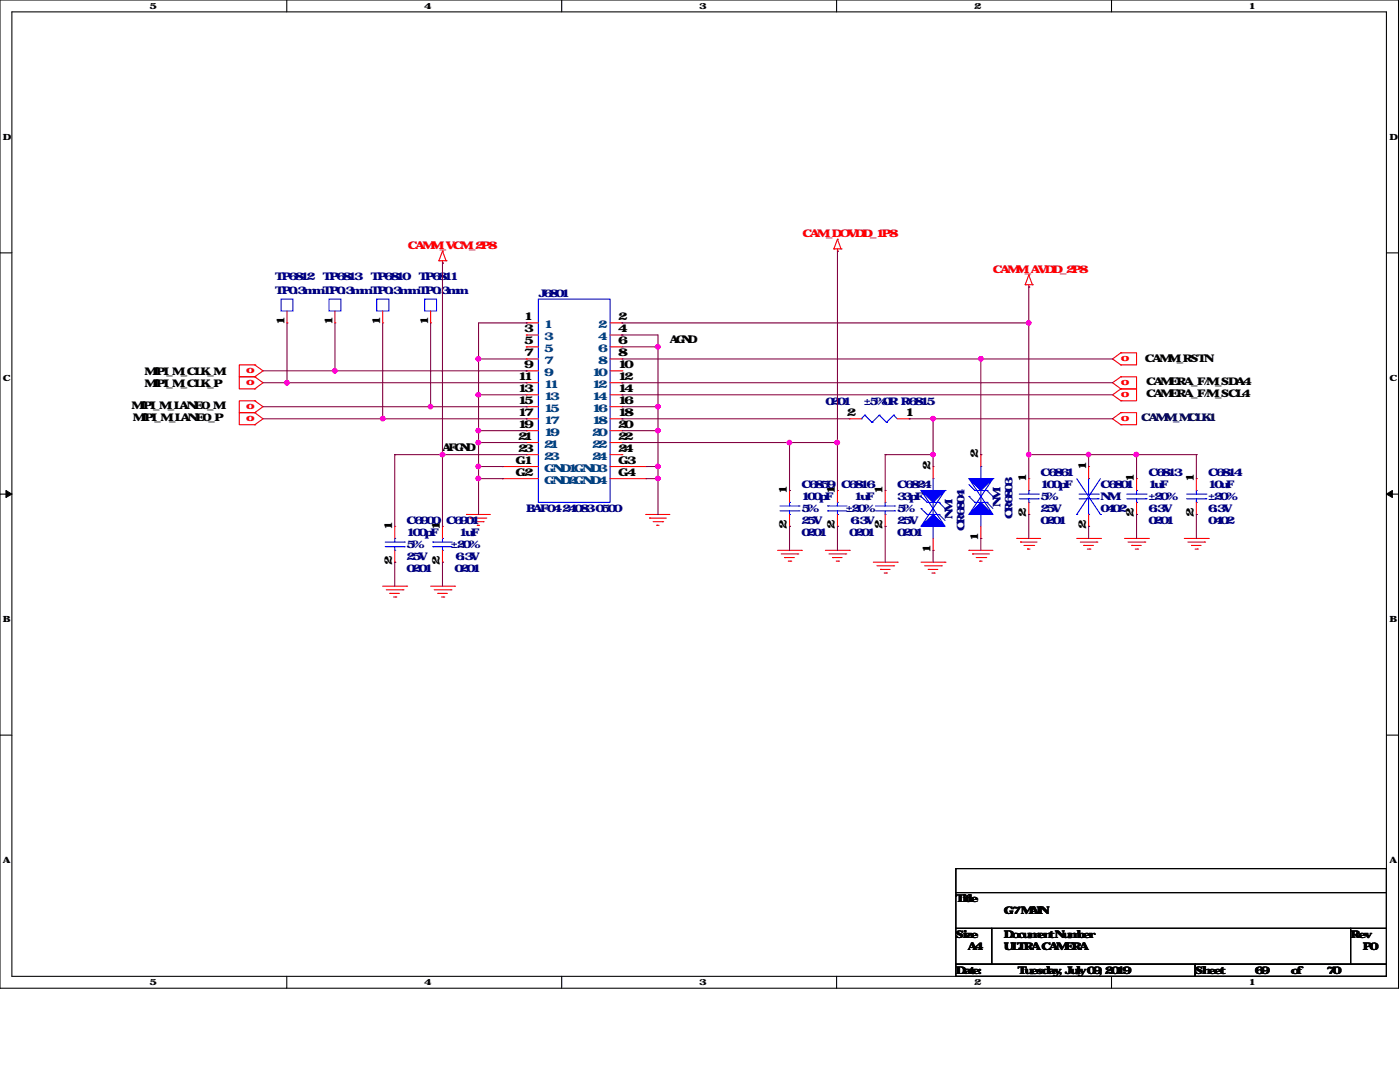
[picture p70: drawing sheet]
<svg xmlns="http://www.w3.org/2000/svg" width="279mm" height="216mm" viewBox="0 0 279 216" stroke-linecap="round" stroke-linejoin="round" font-family="sans-serif">
<defs><g id="words">
<g font-size="2.2">
<text x="56.8" y="64.9" transform="rotate(-90 56.8 64.9)">1</text>
<text x="66.3" y="64.9" transform="rotate(-90 66.3 64.9)">1</text>
<text x="75.9" y="64.9" transform="rotate(-90 75.9 64.9)">1</text>
<text x="85.4" y="64.9" transform="rotate(-90 85.4 64.9)">1</text>
<text x="104.6" y="63.9">1</text>
<text x="123.4" y="63.9">2</text>
<text x="104.6" y="66.3">3</text>
<text x="104.6" y="68.7">5</text>
<text x="104.6" y="71.1">7</text>
<text x="123.4" y="66.3">4</text>
<text x="123.4" y="68.7">6</text>
<text x="123.4" y="71.1">8</text>
<text x="103.4" y="75.9">11</text>
<text x="104.6" y="73.5">9</text>
<text x="123.4" y="73.5">10</text>
<text x="123.4" y="75.9">12</text>
<text x="103.4" y="78.3">13</text>
<text x="103.4" y="80.6">15</text>
<text x="103.4" y="83.1">17</text>
<text x="123.4" y="78.3">14</text>
<text x="123.4" y="80.6">16</text>
<text x="123.4" y="83.1">18</text>
<text x="169" y="83.1">2</text>
<text x="180.7" y="83.1">1</text>
<text x="103.4" y="85.4">19</text>
<text x="103.4" y="87.8">21</text>
<text x="123.4" y="85.4">20</text>
<text x="123.4" y="87.8">22</text>
<text x="102.9" y="92.6">G1</text>
<text x="102.9" y="95">G2</text>
<text x="103.4" y="90.2">23</text>
<text x="123.4" y="90.2">24</text>
<text x="123.4" y="92.6">G3</text>
<text x="123.4" y="95">G4</text>
<text x="185.7" y="93.9" transform="rotate(-90 185.7 93.9)">2</text>
<text x="195.2" y="91.4" transform="rotate(-90 195.2 91.4)">2</text>
<text x="216.7" y="93.9" transform="rotate(-90 216.7 93.9)">1</text>
<text x="157.1" y="98.6" transform="rotate(-90 157.1 98.6)">1</text>
<text x="166.6" y="98.6" transform="rotate(-90 166.6 98.6)">1</text>
<text x="176.1" y="98.6" transform="rotate(-90 176.1 98.6)">1</text>
<text x="204.8" y="96.2" transform="rotate(-90 204.8 96.2)">1</text>
<text x="226.3" y="96.2" transform="rotate(-90 226.3 96.2)">1</text>
<text x="238.2" y="96.2" transform="rotate(-90 238.2 96.2)">1</text>
<text x="78.3" y="105.8" transform="rotate(-90 78.3 105.8)">1</text>
<text x="87.8" y="105.8" transform="rotate(-90 87.8 105.8)">1</text>
<text x="157.1" y="105.5" transform="rotate(-90 157.1 105.5)">2</text>
<text x="166.6" y="105.5" transform="rotate(-90 166.6 105.5)">2</text>
<text x="176.1" y="105.5" transform="rotate(-90 176.1 105.5)">2</text>
<text x="195.2" y="107.9" transform="rotate(-90 195.2 107.9)">1</text>
<text x="204.8" y="103.1" transform="rotate(-90 204.8 103.1)">2</text>
<text x="216.7" y="105.5" transform="rotate(-90 216.7 105.5)">2</text>
<text x="226.3" y="103.1" transform="rotate(-90 226.3 103.1)">2</text>
<text x="238.2" y="103.1" transform="rotate(-90 238.2 103.1)">2</text>
<text x="78.3" y="112.7" transform="rotate(-90 78.3 112.7)">2</text>
<text x="87.8" y="112.7" transform="rotate(-90 87.8 112.7)">2</text>
<text x="185.7" y="110.3" transform="rotate(-90 185.7 110.3)">1</text>
</g>
<g font-size="2.2" fill="#004080">
<text x="108.6" y="65.4">1</text>
<text x="119.4" y="65.4">2</text>
<text x="108.6" y="67.9">3</text>
<text x="108.6" y="70.2">5</text>
<text x="119.4" y="67.9">4</text>
<text x="119.4" y="70.2">6</text>
<text x="108.6" y="72.6">7</text>
<text x="108.6" y="75">9</text>
<text x="108.6" y="77.4">11</text>
<text x="118.2" y="75">10</text>
<text x="118.2" y="77.4">12</text>
<text x="119.4" y="72.6">8</text>
<text x="108.6" y="79.8">13</text>
<text x="108.6" y="82.2">15</text>
<text x="118.2" y="79.8">14</text>
<text x="118.2" y="82.2">16</text>
<text x="108.6" y="84.6">17</text>
<text x="108.6" y="87">19</text>
<text x="108.6" y="89.3">21</text>
<text x="118.2" y="84.6">18</text>
<text x="118.2" y="87">20</text>
<text x="118.2" y="89.3">22</text>
<text x="108.6" y="91.7">23</text>
<text x="108.6" y="94.1">GND1GND3</text>
<text x="118.2" y="91.7">24</text>
<text x="108.6" y="96.5">GND2GND4</text>
</g>
<g font-size="2.1" fill="#f00">
<text x="160.2" y="47.3">CAM_DOVDD_1P8</text>
<text x="81.4" y="49.7">CAMM_VCM_2P8</text>
<text x="198.2" y="54.4">CAMM_AVDD_2P8</text>
<text x="225.4" y="71" transform="rotate(-180 225.4 71)">o</text>
<text x="49.1" y="74.5">o</text>
<text x="49.1" y="76.8">o</text>
<text x="225.4" y="75.8" transform="rotate(-180 225.4 75.8)">o</text>
<text x="49.1" y="81.6">o</text>
<text x="49.1" y="84">o</text>
<text x="225.4" y="83" transform="rotate(-180 225.4 83)">o</text>
<text x="225.4" y="78.2" transform="rotate(-180 225.4 78.2)">o</text>
</g>
<g font-size="2.1" fill="#000080">
<text x="54.9" y="55.9">TP6812</text>
<text x="54.9" y="58.8">TP0.3mmTP0.3mmTP0.3mmTP0.3mm</text>
<text x="64.4" y="55.9">TP6813</text>
<text x="74" y="55.9">TP6810</text>
<text x="83.6" y="55.9">TP6811</text>
<text x="107.4" y="59.2">J6801</text>
<text x="164.7" y="80.7">0201</text>
<text x="172.4" y="80.7">±5%0R R6815</text>
<text x="207.7" y="95">C6861</text>
<text x="229.2" y="95">C6813</text>
<text x="241.1" y="95">C6814</text>
<text x="159.9" y="97.5">C6859</text>
<text x="159.9" y="99.8">100pF</text>
<text x="167.8" y="97.5">C6816</text>
<text x="170.5" y="99.8">1uF</text>
<text x="179.1" y="97.5">C6824</text>
<text x="179.1" y="99.8">33pF</text>
<text x="199.7" y="101.2" transform="rotate(-90 199.7 101.2)">NM</text>
<text x="207.7" y="97.5">100pF</text>
<text x="207.7" y="99.8">5%</text>
<text x="219.6" y="97.5">C6801</text>
<text x="219.6" y="99.8">NM</text>
<text x="229.2" y="97.5">1uF</text>
<text x="229.2" y="99.8">±20%</text>
<text x="241.1" y="97.5">10uF</text>
<text x="241.1" y="99.8">±20%</text>
<text x="81.2" y="104.6">C6900</text>
<text x="81.2" y="107">100pF</text>
<text x="89" y="104.6">C6901</text>
<text x="91.7" y="107">1uF</text>
<text x="105" y="102.2">BAF04-24083-0500</text>
<text x="159.9" y="107">0201</text>
<text x="159.9" y="104.6">25V</text>
<text x="159.9" y="102.2">5%</text>
<text x="168.8" y="102.2">±20%</text>
<text x="169.5" y="107">0201</text>
<text x="169.8" y="104.6">6.3V</text>
<text x="179.1" y="107">0201</text>
<text x="179.1" y="104.6">25V</text>
<text x="179.1" y="102.2">5%</text>
<text x="190.1" y="103.6" transform="rotate(-90 190.1 103.6)">NM</text>
<text x="192.5" y="106" transform="rotate(-90 192.5 106)">CR6804</text>
<text x="202.1" y="103.6" transform="rotate(-90 202.1 103.6)">CR6803</text>
<text x="207.7" y="104.6">0201</text>
<text x="207.7" y="102.2">25V</text>
<text x="219.6" y="102.2">0402</text>
<text x="229.2" y="104.6">0201</text>
<text x="229.2" y="102.2">6.3V</text>
<text x="241.1" y="104.6">0402</text>
<text x="241.1" y="102.2">6.3V</text>
<text x="81.2" y="111.8">25V</text>
<text x="81.2" y="109.4">5%</text>
<text x="90" y="109.4">±20%</text>
<text x="90.9" y="111.8">6.3V</text>
<text x="81.2" y="114.1">0201</text>
<text x="90.7" y="114.1">0201</text>
</g>
<g font-size="2.1">
<text x="133.7" y="68.5">AGND</text>
<text x="28.9" y="74.8">MIPI_M_CLK_M</text>
<text x="28.9" y="77.1">MIPI_M_CLK_P</text>
<text x="228.5" y="72.1">CAMM_RSTN</text>
<text x="228.7" y="76.9">CAMERA_F/M_SDA4</text>
<text x="26.2" y="81.7">MIPI_M_LANE0_M</text>
<text x="228.7" y="79.3">CAMERA_F/M_SCL4</text>
<text x="26.5" y="84.1">MIPI_M_LANE0_P</text>
<text x="88.3" y="90">AFGND</text>
<text x="190.8" y="180">Title</text>
<text x="200.3" y="182.4">G7 MAIN</text>
<text x="190.8" y="187.2">Size</text>
<text x="193.1" y="189.6">A4</text>
<text x="200.3" y="187.2">Document Number</text>
<text x="200.3" y="189.6">ULTRA CAMERA</text>
<text x="269.5" y="187.2">Rev</text>
<text x="271.9" y="189.6">P0</text>
<text x="190.8" y="194.4">Date:</text>
<text x="203.2" y="194.4">Tuesday, July 09, 2019</text>
<text x="238.5" y="194.4">Sheet</text>
<text x="250.4" y="194.4">69</text>
<text x="257.6" y="194.4">of</text>
<text x="264.7" y="194.4">70</text>
</g>
<text font-size="2.1" fill="#000040" x="227.8" y="84.1">CAMM_MCLK1</text>
<g font-size="1.7">
<text x="29.8" y="1.8">5</text>
<text x="84.7" y="1.8">4</text>
<text x="139.5" y="1.8">3</text>
<text x="194.4" y="1.8">2</text>
<text x="249.3" y="1.8">1</text>
<text x=".6" y="27.9">D</text>
<text x="277.3" y="27.9">D</text>
<text x=".6" y="76">C</text>
<text x="277.3" y="76">C</text>
<text x=".6" y="124.2">B</text>
<text x="277.3" y="124.2">B</text>
<text x=".6" y="172.3">A</text>
<text x="277.3" y="172.3">A</text>
<text x="29.8" y="196.6">5</text>
<text x="84.7" y="196.6">4</text>
<text x="139.5" y="196.6">3</text>
<text x="194.4" y="196.6">2</text>
<text x="249.3" y="196.6">1</text>
</g>
</g></defs>
<path d="M0 0h279.1v197.2h-279.1zM2.4 2.4h274.3v192.4h-274.3z" fill="none" stroke="#000" stroke-width=".21"/>
<g fill="#fff">
<path d="M29.8 .3h.9v1.9h-.9z"/>
<path d="M29.8 195.1h.9v1.9h-.9z"/>
</g>
<path d="M57.2 0v2.4M57.2 194.8v2.4" fill="none" stroke="#000" stroke-width=".21"/>
<g fill="#fff">
<path d="M84.7 .3h.9v1.9h-.9z"/>
<path d="M84.7 195.1h.9v1.9h-.9z"/>
</g>
<path d="M112.1 0v2.4M112.1 194.8v2.4" fill="none" stroke="#000" stroke-width=".21"/>
<g fill="#fff">
<path d="M139.5 .3h1v1.9h-1z"/>
<path d="M139.5 195.1h1v1.9h-1z"/>
</g>
<path d="M167 0v2.4M167 194.8v2.4" fill="none" stroke="#000" stroke-width=".21"/>
<g fill="#fff">
<path d="M194.4 .3h.9v1.9h-.9z"/>
<path d="M194.4 195.1h.9v1.9h-.9z"/>
</g>
<path d="M221.8 0v2.4M221.8 194.8v2.4" fill="none" stroke="#000" stroke-width=".21"/>
<g fill="#fff">
<path d="M249.3 .3h.9v1.9h-.9z"/>
<path d="M249.3 195.1h.9v1.9h-.9z"/>
<path d="M.6 26.4h1.2v1.9h-1.2z"/>
<path d="M277.3 26.4h1.2v1.9h-1.2z"/>
<path d="M.6 74.5h1.2v1.9h-1.2z"/>
<path d="M277.3 74.5h1.2v1.9h-1.2z"/>
</g>
<path d="M0 50.5h2.4M276.7 50.5h2.4" fill="none" stroke="#000" stroke-width=".21"/>
<g fill="#fff">
<path d="M.6 122.6h1.1v1.9h-1.1z"/>
<path d="M277.3 122.6h1.1v1.9h-1.1z"/>
</g>
<path d="M0 98.6h2.4M276.7 98.6h2.4" fill="none" stroke="#000" stroke-width=".21"/>
<path d="M1.2 97.9l1.2 .7-1.2 .7zM276.7 98.6l1.2-.7v1.4z" fill="#000" stroke="#000" stroke-width=".2"/>
<g fill="#fff">
<path d="M.6 170.7h1.1v1.9h-1.1z"/>
<path d="M277.3 170.7h1.1v1.9h-1.1z"/>
</g>
<path d="M0 146.7h2.4M276.7 146.7h2.4M190.8 173.3h85.9v4.8h-85.9zM190.8 178.1h85.9v7.2h-85.9zM190.8 185.3h7.1v7.1h-7.1zM190.8 192.4h47.7v2.4h-47.7zM197.9 185.3h71.6v7.1h-71.6zM238.5 192.4h38.2v2.4h-38.2zM269.5 185.3h7.2v7.1h-7.2z" fill="none" stroke="#000" stroke-width=".21"/>
<g fill="none" stroke="#f00" stroke-width=".21">
<path d="M87.6 52h.1M87.6 52h1.4M88.3 52.5h.1M88.3 50.1h.1M88.3 52v.5M88.3 50.1l.7 1.9M88.3 50.1l-.7 1.9M89 52h.1M166.4 49.7h.1M166.4 49.7h1.5M167.1 50.1h.1M167.1 47.8h.1"/>
<path d="M167.1 49.7v.4M167.1 47.8l.8 1.9M167.1 47.8l-.7 1.9M167.9 49.7h.1M204.6 56.8h.1M204.6 56.8h1.4M205.3 57.3h.1M205.3 54.9h.1M205.3 56.8v.5M205.3 54.9l-.7 1.9M205.3 54.9l.7 1.9M206 56.8h.1"/>
<path d="M50.8 72.8h.1M50.8 75.2h.1M50.8 72.8h-3v2.4h3M50.8 77.6h.1M50.8 75.2h-3v2.4h3M50.8 80h.1M50.8 80h-3v2.3h3M50.8 72.8l1.7 1.2-1.7 1.2M50.8 75.2l1.7 1.2-1.7 1.2M50.8 80l1.7 1.2-1.7 1.1M57.3 64.4h.1M57.3 62.1v2.3"/>
<path d="M66.8 64.4h.1M66.8 62.1v2.3M76.4 64.4h.1M76.4 62.1v2.3M85.9 64.4h.1M85.9 62.1v2.3M105 64.4h.1M105 66.8h.1M105 69.2h.1M105 71.6h.1M105 74h.1M105 76.4h.1"/>
<path d="M105 78.8h.1M105 64.4h2.4M105 66.8h2.4M105 69.2h2.4M105 71.6h2.4M105 74h2.4M105 76.4h2.4M105 78.8h2.4M121.8 64.4h2.3M121.8 66.8h2.3M121.8 69.2h2.3M121.8 71.6h2.3"/>
<path d="M121.8 74h2.3M121.8 76.4h2.3M121.8 78.8h2.3M124.1 64.4h.1M124.1 66.8h.1M124.1 69.2h.1M124.1 71.6h.1M124.1 74h.1M124.1 76.4h.1M124.1 78.8h.1M223.7 72.8h.1M223.7 70.4h.1"/>
<path d="M223.7 70.4h3.1v2.4h-3.1M223.7 77.6h.1M223.7 75.2h.1M223.7 75.2h3.1v2.4h-3.1M223.7 80h.1M223.7 77.6h3.1v2.4h-3.1M223.7 70.4l-1.7 1.2 1.7 1.2M223.7 75.2l-1.7 1.2 1.7 1.2M223.7 77.6l-1.7 1.2 1.7 1.2M50.8 82.3h.1M50.8 84.8h.1M50.8 82.3h-3v2.5h3"/>
<path d="M50.8 82.3l1.7 1.3-1.7 1.2M100.2 93.1h.1M100.2 95.5h.1M100.2 93.1h7.2M100.2 95.5h7.2M105 81.2h.1M105 83.6h.1M105 85.9h.1M105 88.3h.1M105 90.7h.1M105 81.2h2.4M105 83.6h2.4"/>
<path d="M105 85.9h2.4M105 88.3h2.4M105 90.7h2.4M121.8 81.2h2.3M121.8 83.6h2.3M121.8 85.9h2.3M121.8 88.3h2.3M121.8 90.7h2.3M121.8 93.1h7.1M121.8 95.5h7.1M124.1 81.2h.1M124.1 83.6h.1"/>
<path d="M124.1 85.9h.1M124.1 88.3h.1M124.1 90.7h.1M128.9 93.1h.1M128.9 95.5h.1M157.6 97.9h.1M157.6 97.9v2.3M167.1 97.9h.1M167.1 97.9v2.3M169.5 83.6h.1M169.5 83.6h2.4M176.7 97.9h.1"/>
<path d="M176.7 97.9v2.3M179.1 83.6h2.3M181.4 83.6h.1M186.2 93.1h.1M186.2 93.1v2.4M195.7 90.7h.1M195.7 90.7v2.4M205.3 95.5h.1M205.3 95.5v2.4M217.3 93.1h.1M217.3 93.1v2.4M223.7 84.8h.1"/>
<path d="M223.7 82.3h.1M223.7 82.3h3.1v2.5h-3.1M223.7 82.3l-1.7 1.3 1.7 1.2M226.8 95.5h.1M226.8 95.5v2.4M238.8 95.5h.1M238.8 95.5v2.4M76.4 117h4.8M77.1 117.7h3.3M77.8 118.4h.1M77.8 118.4h1.9M78.5 119.1h.5"/>
<path d="M78.8 105h.1M78.8 112.2h.1M78.8 105v2.4M78.8 109.8v2.4M79 119.1h.1M80.4 117.7h.1M81.2 117h.1M85.9 117h4.8M86.7 117.7h3.3M87.4 118.4h.1M87.4 118.4h1.9M88.1 119.1h.5"/>
<path d="M88.3 105h.1M88.3 112.2h.1M88.3 105v2.4M88.3 109.8v2.4M88.6 119.1h.1M90 117.7h.1M90.7 117h.1M93.1 102.7h.1M93.1 102.7h4.8M93.8 103.4h.1M93.8 103.4h3.4M94.5 104.1h1.9"/>
<path d="M95.2 104.8h.1M95.2 104.8h.5M96.4 104.1h.1M128.9 102.7h.1M128.9 102.7h4.8M129.6 103.4h.1M129.6 103.4h3.4M130.3 104.1h1.9M131.1 104.8h.1M131.1 104.8h.4M132.2 104.1h.1M155.2 109.8h4.7"/>
<path d="M155.9 110.5h3.3M156.6 111.3h.1M156.6 111.3h1.9M157.3 112h.5M157.6 105h.1M157.6 102.7v2.3M157.8 112h.1M159.2 110.5h.1M159.9 109.8h.1M164.7 109.8h4.8M165.4 110.5h3.4M166.2 111.3h.1"/>
<path d="M166.2 111.3h1.9M166.9 112h.4M167.1 105h.1M167.1 102.7v2.3M167.3 112h.1M168.8 110.5h.1M169.5 109.8h.1M174.3 112.2h4.8M175 112.9h3.4M175.7 113.6h.1M175.7 113.6h1.9M176.4 114.3h.5"/>
<path d="M176.7 105h.1M176.7 102.7v2.3M176.9 114.3h.1M178.4 112.9h.1M179.1 112.2h.1M183.8 112.2h4.8M184.5 112.9h3.4M185.3 113.6h.1M185.3 113.6h1.9M186 114.3h.4M186.2 109.8h.1M186.2 107.4v2.4"/>
<path d="M186.4 114.3h.1M187.9 112.9h.1M188.6 112.2h.1M193.4 109.8h.1M193.4 109.8h4.8M194.1 110.5h.1M194.1 110.5h3.3M194.8 111.3h1.9M195.5 112h.1M195.5 112h.5M195.7 107.4h.1M195.7 105v2.4"/>
<path d="M196.7 111.3h.1M202.9 107.4h.1M202.9 107.4h4.8M203.7 108.2h.1M203.7 108.2h3.3M204.3 108.8h2M205.1 109.6h.1M205.1 109.6h.5M205.3 102.7h.1M205.3 100.2v2.5M206.3 108.8h.1M214.9 107.4h4.7"/>
<path d="M215.6 108.2h3.3M216.3 108.8h.1M216.3 108.8h1.9M217 109.6h.5M217.3 105h.1M217.3 102.7v2.3M217.5 109.6h.1M218.9 108.2h.1M219.6 107.4h.1M224.4 107.4h4.8M225.1 108.2h3.4M225.8 108.8h.1"/>
<path d="M225.8 108.8h2M226.6 109.6h.4M226.8 102.7h.1M226.8 100.2v2.5M227 109.6h.1M228.5 108.2h.1M229.2 107.4h.1M236.3 107.4h4.8M237.1 108.2h3.3M237.8 108.8h.1M237.8 108.8h1.9M238.5 109.6h.5"/>
<path d="M238.8 102.7h.1M238.8 100.2v2.5M239 109.6h.1M240.4 108.2h.1M241.1 107.4h.1"/>
</g>
<g fill="none" stroke="#00f" stroke-width=".21">
<path d="M56.1 59.7h2.4v2.4h-2.4zM65.7 59.7h2.3v2.4h-2.3zM75.2 59.7h2.4v2.4h-2.4zM84.8 59.7h2.3v2.4h-2.3zM107.4 59.7h14.4v40.5h-14.4zM171.9 83.6h.1M172.6 82.8h.1M172.6 82.8l1.4 1.5M172.6 82.8l-.7 .8M174 84.3h.1M175.5 82.8h.1M175.5 82.8l1.4 1.5"/>
<path d="M175.5 82.8l-1.5 1.5M176.9 84.3h.1M178.4 82.8h.1M178.4 82.8l.7 .8M178.4 82.8l-1.5 1.5M183.8 97.9h.1M183.8 99.1l1.2 1.1M183.8 97.9l4.8 7.1M186.2 95.5h.1M186.2 95.5v2.4M188.6 97.9h.1M188.6 97.9l-4.8 7.1"/>
<path d="M193.4 99.1h.1M193.4 95.5h.1M193.4 99.1l1.2 1.1M193.4 96.7l1.2 1.2M193.4 95.5l4.8 7.2M194.6 97.9h.1M194.6 97.9h2.4M195.7 97.9h.1M195.7 93.1h.1M195.7 93.1v2.4M195.7 97.9v2.3M197 97.9h.1"/>
<path d="M197 97.9l1.2 1.2M198.2 99.1h.1M198.2 95.5h.1M198.2 95.5l-4.8 7.2M203.4 98.6h3.8M203.4 99.5h3.8M205.3 97.9h.1M205.3 97.9v.7M205.3 99.5v.7M207.2 98.6h.1M207.2 99.5h.1M214.9 95.5l4.7 7.2"/>
<path d="M215.3 98.6h3.9M215.3 99.5h3.9M217.3 95.5h.1M217.3 95.5v3.1M217.3 99.5v3.2M219.2 98.6h.1M219.2 99.5h.1M219.6 95.5l-4.7 7.2M224.9 98.6h3.8M224.9 99.5h3.8M226.8 97.9h.1M226.8 97.9v.7"/>
<path d="M226.8 99.5v.7M228.7 98.6h.1M228.7 99.5h.1M236.8 98.6h3.9M236.8 99.5h3.9M238.8 97.9h.1M238.8 97.9v.7M238.8 99.5v.7M240.7 98.6h.1M240.7 99.5h.1M76.9 108.2h3.8M76.9 109.1h3.8"/>
<path d="M78.8 107.4h.1M78.8 109.8h.1M78.8 107.4v.8M78.8 109.1v.7M80.7 108.2h.1M80.7 109.1h.1M86.4 108.2h.1M86.4 109.1h.1M86.4 108.2h3.9M86.4 109.1h3.9M88.3 107.4h.1M88.3 109.8h.1"/>
<path d="M88.3 107.4v.8M88.3 109.1v.7M155.7 101h3.8M155.7 101.9h3.8M157.6 100.2h.1M157.6 102.7h.1M157.6 100.2v.8M157.6 101.9v.8M159.5 101h.1M159.5 101.9h.1M165.2 101h.1M165.2 101.9h.1"/>
<path d="M165.2 101h3.8M165.2 101.9h3.8M167.1 100.2h.1M167.1 102.7h.1M167.1 100.2v.8M167.1 101.9v.8M174.8 101h3.8M174.8 101.9h3.8M176.7 100.2h.1M176.7 102.7h.1M176.7 100.2v.8M176.7 101.9v.8"/>
<path d="M178.6 101h.1M178.6 101.9h.1M183.8 101.5h.1M183.8 101.5l1.2 1.2M185 102.7h.1M185 100.2h.1M185 102.7h2.4M185 100.2h2.4M186.2 105h.1M186.2 100.2h.1M186.2 100.2v2.5M186.2 105v2.4"/>
<path d="M187.4 102.7h.1M187.4 100.2h.1M187.4 102.7l1.2 1.1M187.4 100.2l1.2 1.3M188.6 101.5h.1M194.6 100.2h.1M194.6 100.2h2.4M195.7 102.7h.1M195.7 102.7v2.3M197 100.2h.1M197 100.2l1.2 1.3M205.3 100.2h.1"/>
<path d="M214.9 102.7h.1M217.3 102.7h.1M219.6 102.7h.1M226.8 100.2h.1M238.8 100.2h.1"/>
</g>
<g fill="#00f" stroke="#00f" stroke-width=".21">
<path d="M183.8 105l2.4-2.3 2.4 2.3z"/>
<path d="M183.8 97.9h4.8l-2.4 2.3z"/>
<path d="M195.7 100.2l2.5 2.5h-4.8z"/>
<path d="M193.4 95.5h4.8l-2.5 2.4z"/>
</g>
<g fill="none" stroke="#800040" stroke-width=".21">
<path d="M88.3 52.5h.1M88.3 52.5v52.5M167.1 50.1h.1M167.1 50.1v47.8M205.3 57.3h.1M205.3 57.3v38.2M52.5 76.4h52.5M52.5 74h52.5M57.3 76.4h.1M57.3 64.4v12M66.8 74h.1M66.8 64.4v9.6"/>
<path d="M76.4 64.4v19.2M85.9 64.4v16.8M95.5 71.6h.1M95.5 78.8h.1M95.5 71.6h9.5M95.5 78.8h9.5M105 64.4h.1M105 76.4h.1M105 74h.1M105 64.4h-9.5v38.3M124.1 64.4h.1M124.1 76.4h.1"/>
<path d="M124.1 78.8h.1M124.1 66.8h.1M124.1 76.4h97.9M124.1 64.4h81.2M124.1 71.6h97.9M124.1 78.8h97.9M124.1 66.8h7.2v35.9M124.1 69.2h7.2M131.3 69.2h.1M195.7 71.6h.1M195.7 71.6v19.1M205.3 64.4h.1"/>
<path d="M52.5 83.6h52.5M52.5 81.2h52.5M76.4 83.6h.1M78.8 90.7h.1M78.8 90.7h26.2M78.8 90.7v14.3M85.9 81.2h.1M88.3 90.7h.1M95.5 95.5h.1M95.5 93.1h.1M95.5 85.9h.1M95.5 88.3h.1"/>
<path d="M95.5 88.3h9.5M95.5 95.5h4.7M95.5 93.1h4.7M95.5 85.9h9.5M100.2 95.5h.1M100.2 93.1h.1M105 83.6h.1M105 81.2h.1M124.1 83.6h.1M124.1 83.6h45.4M124.1 88.3h43M124.1 81.2h7.2"/>
<path d="M124.1 85.9h7.2M128.9 95.5h2.4M128.9 93.1h2.4M131.3 95.5h.1M131.3 93.1h.1M131.3 81.2h.1M131.3 85.9h.1M157.6 88.3h.1M157.6 97.9h.1M157.6 88.3v9.6M167.1 88.3h.1M176.7 90.7h.1"/>
<path d="M176.7 90.7h9.5M176.7 90.7v7.2M181.4 83.6h.1M181.4 83.6h40.6M186.2 90.7h.1M186.2 83.6h.1M186.2 83.6v9.5M195.7 90.7h.1M205.3 90.7h.1M205.3 90.7h33.5M217.3 90.7h.1M217.3 90.7v2.4"/>
<path d="M226.8 90.7h.1M226.8 90.7v4.8M238.8 90.7h.1M238.8 90.7v4.8M78.8 112.2h.1M78.8 112.2v4.8M88.3 112.2h.1M88.3 112.2v4.8M131.3 102.7h.1M157.6 105h.1M157.6 105v4.8M167.1 105h.1"/>
<path d="M167.1 105v4.8M176.7 105h.1M176.7 105v7.2M186.2 109.8h.1M186.2 109.8v2.4M195.7 107.4h.1M195.7 107.4v2.4M205.3 102.7h.1M205.3 102.7v4.7M217.3 105h.1M217.3 105v2.4M226.8 102.7h.1"/>
<path d="M226.8 102.7v4.7M238.8 102.7h.1M238.8 102.7v4.7"/>
</g>
<g fill="#f0f" stroke="#f0f" stroke-width=".21">
<circle cx="76.4" cy="83.5" r=".46"/>
<circle cx="205.3" cy="64.4" r=".44"/>
<circle cx="217.2" cy="90.7" r=".44"/>
<circle cx="205.3" cy="90.7" r=".44"/>
<circle cx="167.1" cy="88.3" r=".46"/>
<circle cx="186.2" cy="90.7" r=".44"/>
<circle cx="186.2" cy="83.5" r=".44"/>
<circle cx="226.8" cy="90.7" r=".46"/>
<circle cx="95.5" cy="95.5" r=".46"/>
<circle cx="131.3" cy="95.5" r=".46"/>
<circle cx="157.5" cy="88.3" r=".44"/>
<circle cx="131.3" cy="85.9" r=".46"/>
<circle cx="131.3" cy="93.1" r=".46"/>
<circle cx="85.9" cy="81.1" r=".44"/>
<circle cx="88.3" cy="90.7" r=".46"/>
<circle cx="95.5" cy="71.6" r=".46"/>
<circle cx="95.5" cy="78.8" r=".46"/>
<circle cx="95.5" cy="85.9" r=".46"/>
<circle cx="95.5" cy="88.3" r=".46"/>
<circle cx="95.5" cy="93.1" r=".46"/>
<circle cx="57.3" cy="76.4" r=".44"/>
<circle cx="66.8" cy="74" r=".44"/>
<circle cx="195.8" cy="71.6" r=".46"/>
<circle cx="131.3" cy="69.2" r=".46"/>
<circle cx="131.3" cy="81.1" r=".46"/>
</g>
<use href="#words"/>
</svg>
